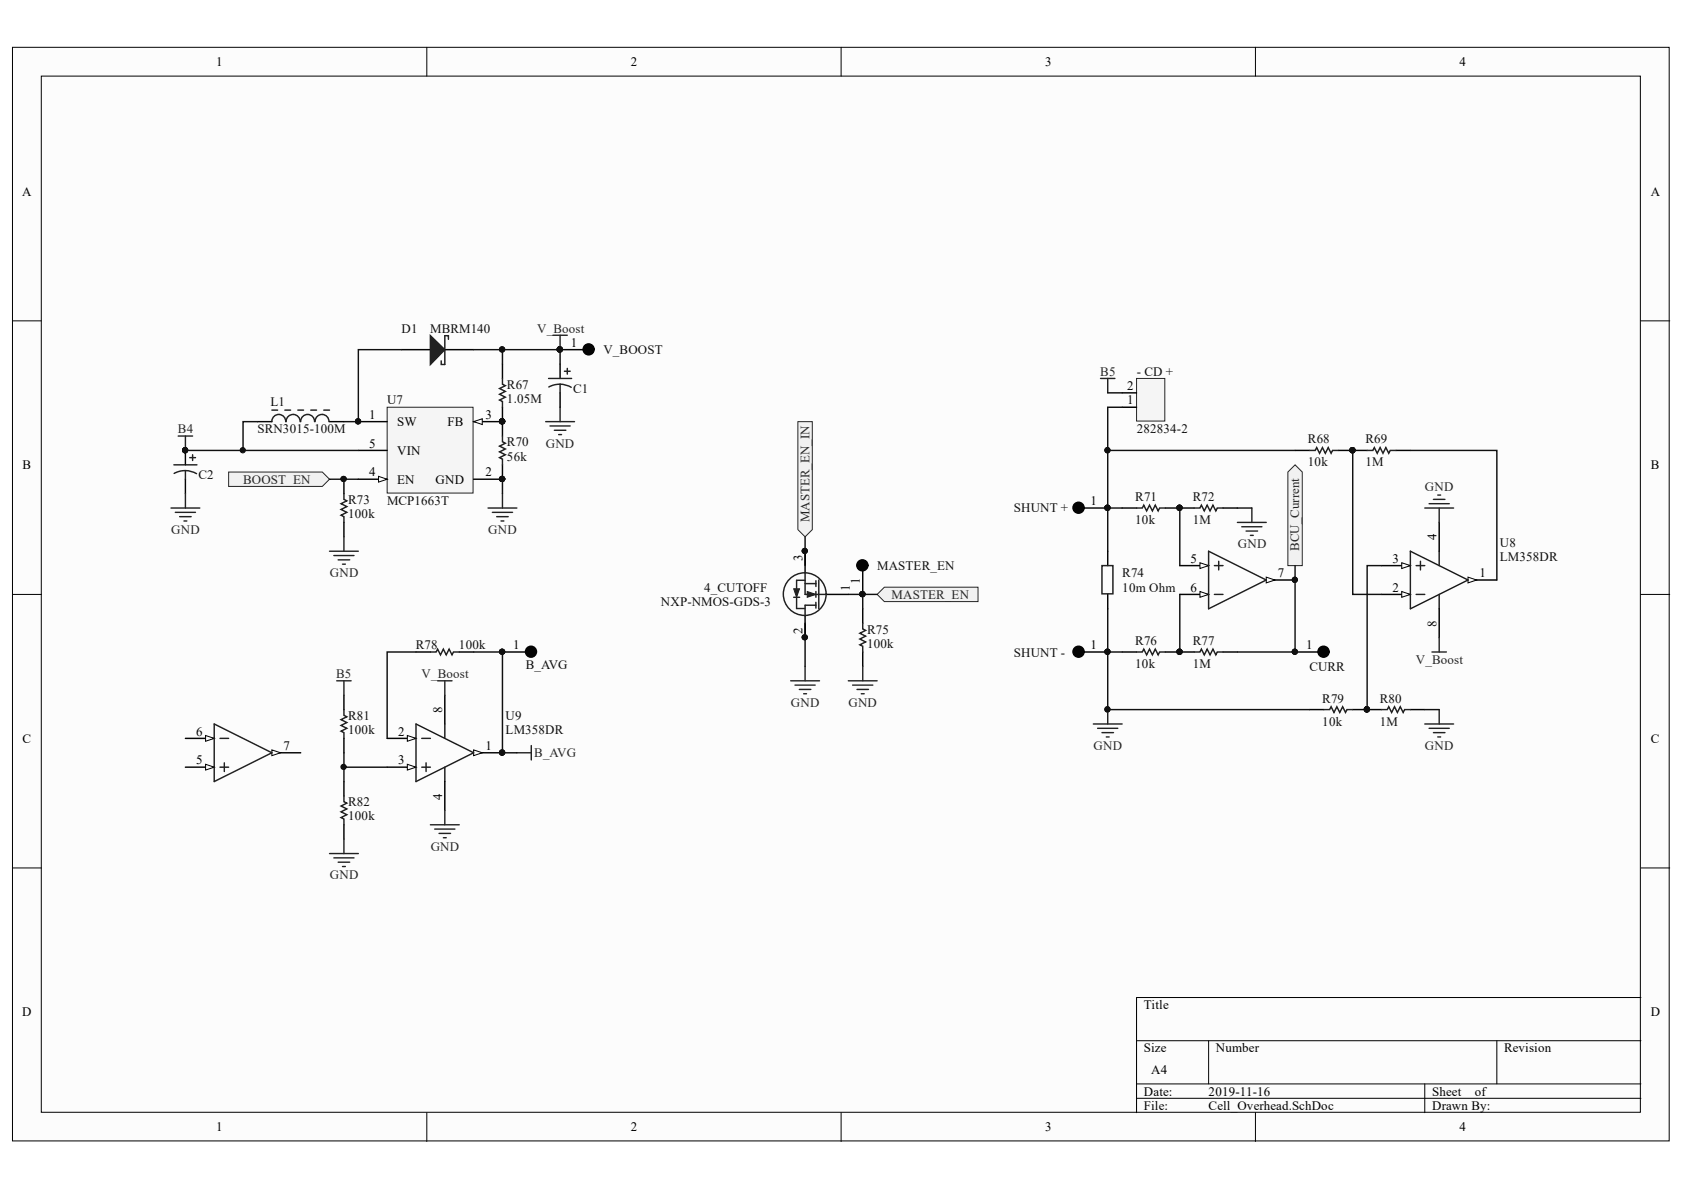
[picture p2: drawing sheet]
<svg xmlns="http://www.w3.org/2000/svg" width="297mm" height="210mm" viewBox="0 0 297 210" stroke-linecap="round" stroke-linejoin="round" font-family="sans-serif">
<defs><g id="words">
<g font-size="2.3">
<text x="38.2" y="11.7">1</text>
<text x="111.2" y="11.7">2</text>
<text x="184.3" y="11.7">3</text>
<text x="257.4" y="11.7">4</text>
<text x="3.9" y="34.5">A</text>
<text x="291.2" y="34.5">A</text>
<text x="100.7" y="61.2">1</text>
<text x="198.8" y="68.8">2</text>
<text x="198.8" y="71.3">1</text>
<text x="65.1" y="73.9">1</text>
<text x="70" y="75.1">SW</text>
<text x="78.9" y="75.1">FB</text>
<text x="85.6" y="73.9">3</text>
<text x="4" y="82.8">B</text>
<text x="65.1" y="78.9">5</text>
<text x="70" y="80.2">VIN</text>
<text x="291.2" y="82.8">B</text>
<text x="65.1" y="84">4</text>
<text x="70" y="85.3">EN</text>
<text x="76.8" y="85.3">GND</text>
<text x="85.6" y="84">2</text>
<text x="192.4" y="89.1">1</text>
<text x="253.4" y="95.2" transform="rotate(-90 253.4 95.2)">4</text>
<text x="141.5" y="99" transform="rotate(-90 141.5 99)">3</text>
<text x="210" y="99.2">5</text>
<text x="225.4" y="101.8">7</text>
<text x="245.6" y="99.2">3</text>
<text x="261" y="101.8">1</text>
<text x="149.9" y="104.3" transform="rotate(-90 149.9 104.3)">1</text>
<text x="151.7" y="103" transform="rotate(-90 151.7 103)">1</text>
<text x="210" y="104.4">6</text>
<text x="245.6" y="104.4">2</text>
<text x="141.5" y="111.8" transform="rotate(-90 141.5 111.8)">2</text>
<text x="253.4" y="110.6" transform="rotate(-90 253.4 110.6)">8</text>
<text x="90.5" y="114.5">1</text>
<text x="192.4" y="114.5">1</text>
<text x="230.4" y="114.5">1</text>
<text x="78" y="125.7" transform="rotate(-90 78 125.7)">8</text>
<text x="4" y="131">C</text>
<text x="34.6" y="129.8">6</text>
<text x="70.2" y="129.8">2</text>
<text x="291.2" y="131">C</text>
<text x="34.6" y="134.8">5</text>
<text x="50" y="132.3">7</text>
<text x="70.2" y="134.8">3</text>
<text x="85.6" y="132.3">1</text>
<text x="78" y="141.1" transform="rotate(-90 78 141.1)">4</text>
<text x="3.9" y="179.3">D</text>
<text x="201.8" y="178">Title</text>
<text x="291.2" y="179.3">D</text>
<text x="201.8" y="185.6">Size</text>
<text x="214.5" y="185.6">Number</text>
<text x="265.3" y="185.6">Revision</text>
<text x="203" y="189.4">A4</text>
<text x="201.8" y="193.2">Date:</text>
<text x="201.8" y="195.8">File:</text>
<text x="213.2" y="193.2">2019-11-16</text>
<text x="213.2" y="195.8">Cell_Overhead.SchDoc</text>
<text x="252.6" y="193.2">Sheet</text>
<text x="252.6" y="195.8">Drawn By:</text>
<text x="260.2" y="193.2">of</text>
<text x="38.2" y="199.6">1</text>
<text x="111.2" y="199.6">2</text>
<text x="184.3" y="199.6">3</text>
<text x="257.4" y="199.6">4</text>
</g>
<g font-size="2.3" fill="#0e0e0e">
<text x="70.8" y="58.7">D1</text>
<text x="75.9" y="58.7">MBRM140</text>
<text x="106.4" y="62.5">V_BOOST</text>
<text x="47.7" y="71.6">L1</text>
<text x="68.3" y="71.3">U7</text>
<text x="89.4" y="68.6">R67</text>
<text x="89.4" y="71.1">1.05M</text>
<text x="101.1" y="69.3">C1</text>
<text x="200.5" y="66.3">- CD +</text>
<text x="45.4" y="76.4">SRN3015-100M</text>
<text x="200.5" y="76.4">282834-2</text>
<text x="89.4" y="78.7">R70</text>
<text x="89.4" y="81.2">56k</text>
<text x="230.7" y="78.2">R68</text>
<text x="230.7" y="82.2">10k</text>
<text x="240.9" y="78.2">R69</text>
<text x="240.9" y="82.2">1M</text>
<text x="35" y="84.5">C2</text>
<text x="61.4" y="88.8">R73</text>
<text x="68.3" y="89.1">MCP1663T</text>
<text x="200.2" y="88.3">R71</text>
<text x="210.4" y="88.3">R72</text>
<text x="61.4" y="91.4">100k</text>
<text x="178.8" y="90.4">SHUNT +</text>
<text x="200.2" y="92.4">10k</text>
<text x="210.4" y="92.4">1M</text>
<text x="154.7" y="100.5">MASTER_EN</text>
<text x="198" y="101.8">R74</text>
<text x="264.5" y="96.4">U8</text>
<text x="264.5" y="99">LM358DR</text>
<text x="116.6" y="106.9">NXP-NMOS-GDS-3</text>
<text x="124.2" y="104.4">4_CUTOFF</text>
<text x="198" y="104.4">10m Ohm</text>
<text x="153" y="111.7">R75</text>
<text x="200.2" y="113.8">R76</text>
<text x="210.4" y="113.8">R77</text>
<text x="73.3" y="114.5">R78</text>
<text x="81" y="114.5">100k</text>
<text x="92.7" y="118.1">B_AVG</text>
<text x="153" y="114.3">100k</text>
<text x="178.8" y="115.8">SHUNT -</text>
<text x="200.2" y="117.8">10k</text>
<text x="210.4" y="117.8">1M</text>
<text x="231" y="118.3">CURR</text>
<text x="233.2" y="123.9">R79</text>
<text x="243.4" y="123.9">R80</text>
<text x="61.4" y="127">R81</text>
<text x="61.4" y="129.5">100k</text>
<text x="89.2" y="127">U9</text>
<text x="89.2" y="129.5">LM358DR</text>
<text x="233.2" y="128">10k</text>
<text x="243.4" y="128">1M</text>
<text x="61.4" y="142.2">R82</text>
<text x="61.4" y="144.7">100k</text>
</g>
<g font-size="2.3" fill="#262626">
<text x="94.8" y="58.7">V_Boost</text>
<text x="194.1" y="66.3">B5</text>
<text x="31.4" y="76.4">B4</text>
<text x="96.3" y="78.9">GND</text>
<text x="42.9" y="85.3">BOOST_EN</text>
<text x="251.3" y="86.6">GND</text>
<text x="30.2" y="94.2">GND</text>
<text x="86.1" y="94.2">GND</text>
<text x="142.8" y="92.1" transform="rotate(-90 142.8 92.1)">MASTER_EN_IN</text>
<text x="58.2" y="101.8">GND</text>
<text x="218.4" y="96.7">GND</text>
<text x="229.2" y="97.2" transform="rotate(-90 229.2 97.2)">BCU_Current</text>
<text x="157.3" y="105.7">MASTER_EN</text>
<text x="59.3" y="119.6">B5</text>
<text x="74.4" y="119.6">V_Boost</text>
<text x="249.7" y="117.1">V_Boost</text>
<text x="139.5" y="124.7">GND</text>
<text x="149.7" y="124.7">GND</text>
<text x="94.2" y="133.6">B_AVG</text>
<text x="192.9" y="132.3">GND</text>
<text x="251.3" y="132.3">GND</text>
<text x="58.2" y="155.1">GND</text>
<text x="76" y="150">GND</text>
</g>
</g></defs>
<g fill="#fcfcfc" stroke="#000" stroke-width=".18">
<path d="M2.2 8.3h292.2v192.9h-292.2z"/>
<path d="M7.3 13.4h282v182.8h-282z"/>
</g>
<g fill="none" stroke="#000" stroke-width=".18">
<path d="M75.3 8.3v5.1M148.4 8.3v5.1M221.4 8.3v5.1M2.2 56.6h5.1M289.4 56.6h5.1M2.2 104.8h5.1M289.4 104.8h5.1M2.2 153.1h5.1M289.4 153.1h5.1M289.4 176h-88.9v20.3M75.3 196.3v5M148.4 196.3v5"/>
<path d="M200.5 183.6h88.9M200.5 191.2h88.9M200.5 193.7h88.9M213.2 183.6v7.6M221.4 196.3v5M251.3 191.2v5.1M264 183.6v7.6"/>
</g>
<path d="M97.5 59.1h2.6M98.8 59.1v2.6M142 117.5v2.6M152.2 117.5v2.6M139.5 120.1h5.1M140.2 120.8h3.6M141 121.6h2M141.8 122.4h.5M149.6 120.1h5.1M150.4 120.8h3.6M151.2 121.6h2M151.9 122.4h.5" fill="none" stroke="#262626" stroke-width=".25"/>
<g fill="#0e0e0e" stroke="#0e0e0e" stroke-width=".18">
<circle cx="98.7" cy="61.6" r=".47"/>
<circle cx="32.6" cy="79.4" r=".46"/>
<circle cx="152.1" cy="104.8" r=".46"/>
</g>
<path d="M32.7 79.5v2.5M98.8 61.7h5.1M32.7 84.5v2.6M152.2 107.4v2.5M152.2 115v2.5" fill="none" stroke="#000" stroke-width=".25"/>
<path d="M30.7 82h4M32.7 83l1.2 .2 .8 .3M32.7 83l-.8 .1-1.2 .4M32.7 83v1.5M33.5 80.7h1M34 80.2v1M152.2 109.9v1l.5 .3-1 .5 1 .5-1 .5 1 .5-1 .5 .5 .3v1" fill="none" stroke="#1c1c1c" stroke-width=".25"/>
<circle cx="103.8" cy="61.6" r=".97" fill="#000" stroke="#000" stroke-width=".25"/>
<path d="M142 109.9v7.6M149.6 104.8h2.6v2.6" fill="none" stroke="#0e0e0e" stroke-width=".25"/>
<path d="M154.7 104.8l1.3-1.2h16.5v2.5h-16.5z" fill-rule="evenodd" fill="#f0f0f0" stroke="#262626" stroke-width=".18"/>
<path d="M152.2 104.8h2.5" fill="none" stroke="#0e0e0e" stroke-width=".25"/>
<circle cx="152.1" cy="104.8" r=".46" fill="#0e0e0e" stroke="#0e0e0e" stroke-width=".18"/>
<circle cx="152.1" cy="99.7" r=".97" fill="#000" stroke="#000" stroke-width=".25"/>
<path d="M152.2 99.8v5" fill="none" stroke="#000" stroke-width=".25"/>
<path d="M68.3 71.8h15.1v15.2h-15.1z" fill="#f5f5f5" stroke="#262626" stroke-width=".18"/>
<path d="M63.2 74.4h5.1M83.5 74.4h5.1" fill="none" stroke="#000" stroke-width=".25"/>
<circle cx="63.2" cy="74.3" r=".46" fill="#0e0e0e" stroke="#0e0e0e" stroke-width=".18"/>
<path d="M83.5 74.4l1.6-.5v1z" fill="#fcfcfc" stroke="#000" stroke-width=".18"/>
<g fill="#0e0e0e" stroke="#0e0e0e" stroke-width=".18">
<circle cx="88.6" cy="74.3" r=".46"/>
<circle cx="88.6" cy="84.5" r=".46"/>
</g>
<path d="M63.2 79.5h5.1M63.2 84.5h5.1M83.5 84.5h5.1" fill="none" stroke="#000" stroke-width=".25"/>
<path d="M66.8 84l1.5 .5-1.5 .5z" fill="#fcfcfc" stroke="#000" stroke-width=".18"/>
<g fill="#0e0e0e" stroke="#0e0e0e" stroke-width=".18">
<circle cx="63.2" cy="74.3" r=".46"/>
<circle cx="88.6" cy="74.3" r=".46"/>
<circle cx="88.6" cy="84.5" r=".46"/>
<circle cx="32.6" cy="79.4" r=".46"/>
<circle cx="98.7" cy="61.6" r=".47"/>
</g>
<g fill="none" stroke="#262626" stroke-width=".25">
<path d="M31.4 76.9h2.6M32.7 76.9v2.6M96.3 74.4h5M97 75.1h3.6M97.8 75.9h2M98.5 76.7h.5M98.8 71.8v2.6M30.2 89.6h5M30.9 90.4h3.6M31.7 91.1h2M32.4 91.9h.6M32.7 87.1v2.5"/>
<path d="M86.1 89.6h5.1M86.8 90.4h3.6M87.6 91.1h2M88.4 91.9h.5M88.6 87.1v2.5"/>
</g>
<path d="M70.8 61.7h5.1M78.5 61.7h5M98.8 64.2v2.6M98.8 69.3v2.5" fill="none" stroke="#000" stroke-width=".25"/>
<path d="M79.1 59.8v-.6h-.6v5.1h-.7v-.6M96.8 66.8h4M98.8 67.8l1.2 .2 .8 .3M98.8 67.8l-1.2 .1-.8 .4M98.8 67.8v1.5M99.6 65.5h1M100.1 65v1" fill="none" stroke="#1c1c1c" stroke-width=".25"/>
<path d="M98.8 61.7v2.5M88.6 84.5v2.6" fill="none" stroke="#0e0e0e" stroke-width=".25"/>
<path d="M75.9 59.2l2.6 2.5-2.6 2.6z" fill="#1c1c1c" stroke="#1c1c1c" stroke-width=".25"/>
<path d="M40.3 83.3h16.6l1.2 1.2-1.2 1.3h-16.6z" fill-rule="evenodd" fill="#f0f0f0" stroke="#262626" stroke-width=".18"/>
<path d="M32.7 79.5h30.5M45.4 74.4h-2.5v5.1M70.8 61.7h-7.6v12.7h-2.5M83.5 61.7h5.1v2.5M88.6 61.7h10.2M58.1 84.5h5.1" fill="none" stroke="#0e0e0e" stroke-width=".25"/>
<path d="M45.4 74.4h2.6M58.1 74.4h2.6M88.6 64.2v2.6M88.6 71.8v5.1M60.7 84.5v2.6M60.7 92.1v2.6M88.6 82v2.5M68.3 130.2h5.1" fill="none" stroke="#000" stroke-width=".25"/>
<g fill="#0e0e0e" stroke="#0e0e0e" stroke-width=".18">
<circle cx="60.6" cy="84.5" r=".46"/>
<circle cx="88.6" cy="74.3" r=".46"/>
<circle cx="88.6" cy="61.6" r=".47"/>
<circle cx="88.6" cy="84.5" r=".46"/>
<circle cx="98.7" cy="61.6" r=".47"/>
<circle cx="32.6" cy="79.4" r=".46"/>
<circle cx="63.2" cy="74.3" r=".46"/>
<circle cx="42.8" cy="79.4" r=".46"/>
</g>
<path d="M48 72.3h1M50.2 72.3h1.1M50.4 74.4a1.22 1.22 0 0 0-1.2-1.3 1.22 1.22 0 0 0-1.2 1.3M52.5 72.3h1M52.9 74.4a1.23 1.23 0 0 0-1.2-1.3 1.23 1.23 0 0 0-1.2 1.3M54.8 72.3h1M55.5 74.4a1.22 1.22 0 0 0-1.2-1.3 1.22 1.22 0 0 0-1.3 1.3M57.1 72.3h1M58 74.4a1.22 1.22 0 0 0-1.2-1.3 1.22 1.22 0 0 0-1.2 1.3M88.6 66.8v1l.5 .2-1 .5 1 .5-1 .5 1 .6-1 .5 .5 .2v1M88.6 76.9v1l.5 .3-1 .5 1 .5-1 .5 1 .5-1 .5 .5 .3v1M60.7 87.1v1l.5 .2-1 .5 1 .6-1 .5 1 .5-1 .5 .5 .2v1" fill="none" stroke="#1c1c1c" stroke-width=".25"/>
<path d="M58.1 97.2h5.1M58.9 98h3.5M59.6 98.8h2.1M60.4 99.5h.5M60.7 94.7v2.5" fill="none" stroke="#262626" stroke-width=".25"/>
<path d="M71.9 129.7l1.5 .5-1.5 .6z" fill="#fcfcfc" stroke="#000" stroke-width=".18"/>
<path d="M68.3 135.3h5.1" fill="none" stroke="#000" stroke-width=".25"/>
<path d="M71.9 134.8l1.5 .5-1.5 .5z" fill="#fcfcfc" stroke="#000" stroke-width=".18"/>
<path d="M83.5 132.8h5.1" fill="none" stroke="#000" stroke-width=".25"/>
<path d="M83.5 132.3l1.6 .5-1.6 .5z" fill="#fcfcfc" stroke="#000" stroke-width=".18"/>
<circle cx="88.6" cy="132.7" r=".47" fill="#0e0e0e" stroke="#0e0e0e" stroke-width=".18"/>
<path d="M73.4 127.7l10.1 5.1-10.1 5.1zM74.4 130.2h1.5M74.4 135.3h1.5M75.2 134.6v1.5M78.5 127.7v2.5M78.5 135.3v2.6" fill="none" stroke="#1c1c1c" stroke-width=".25"/>
<path d="M32.7 130.2h5.1M78.5 122.6v5.1M78.5 137.9v5" fill="none" stroke="#000" stroke-width=".25"/>
<path d="M36.3 129.7l1.5 .5-1.5 .6z" fill="#fcfcfc" stroke="#000" stroke-width=".18"/>
<path d="M32.7 135.3h5.1" fill="none" stroke="#000" stroke-width=".25"/>
<path d="M36.3 134.8l1.5 .5-1.5 .5z" fill="#fcfcfc" stroke="#000" stroke-width=".18"/>
<path d="M48 132.8h5" fill="none" stroke="#000" stroke-width=".25"/>
<path d="M48 132.3l1.5 .5-1.5 .5z" fill="#fcfcfc" stroke="#000" stroke-width=".18"/>
<path d="M75.9 115h1l.3-.5 .5 1 .5-1 .5 1 .5-1 .5 1 .3-.5h1M37.8 127.7l10.2 5.1-10.2 5.1zM38.8 130.2h1.5M38.8 135.3h1.5M39.6 134.6v1.5M60.7 125.2v1l.5 .2-1 .5 1 .5-1 .6 1 .5-1 .5 .5 .2v1M60.7 140.4v1l.5 .3-1 .5 1 .5-1 .5 1 .5-1 .5 .5 .3v1" fill="none" stroke="#1c1c1c" stroke-width=".25"/>
<g fill="#0e0e0e" stroke="#0e0e0e" stroke-width=".18">
<circle cx="88.6" cy="132.7" r=".47"/>
<circle cx="88.6" cy="115" r=".46"/>
<circle cx="60.6" cy="135.3" r=".46"/>
</g>
<g fill="none" stroke="#262626" stroke-width=".25">
<path d="M59.4 120.1h2.5M60.7 120.1v2.5M77.2 120.1h2.5M78.5 120.1v2.5M91.2 132.8h2.5M93.7 131.5v2.6M58.1 150.6h5.1M58.9 151.3h3.5M59.6 152.1h2.1M60.4 152.8h.5M60.7 148v2.6M75.9 145.5h5.1"/>
<path d="M76.7 146.2h3.5M77.4 147h2.1M78.2 147.8h.5M78.5 142.9v2.6"/>
</g>
<circle cx="93.7" cy="115" r=".97" fill="#000" stroke="#000" stroke-width=".25"/>
<path d="M73.4 115h2.5M81 115h2.5M88.6 115h5.1M243.7 104.8h5.1M60.7 122.6v2.6M60.7 130.2v2.6M60.7 137.9v2.5M60.7 145.5v2.5" fill="none" stroke="#000" stroke-width=".25"/>
<path d="M73.4 115h-5.1v15.2M83.5 115h5.1v17.8h2.6M60.7 132.8v5.1M60.7 135.3h7.6" fill="none" stroke="#0e0e0e" stroke-width=".25"/>
<path d="M247.2 104.3l1.6 .5-1.6 .6z" fill="#fcfcfc" stroke="#000" stroke-width=".18"/>
<path d="M243.7 99.8h5.1" fill="none" stroke="#000" stroke-width=".25"/>
<path d="M247.2 99.3l1.6 .5-1.6 .5z" fill="#fcfcfc" stroke="#000" stroke-width=".18"/>
<path d="M258.9 102.3h5.1" fill="none" stroke="#000" stroke-width=".25"/>
<path d="M258.9 101.8l1.6 .5-1.6 .5z" fill="#fcfcfc" stroke="#000" stroke-width=".18"/>
<path d="M248.8 97.2l10.1 5.1-10.1 5.1zM249.8 99.8h1.5M250.6 99v1.5M253.9 97.2v2.6M249.8 104.8h1.5M253.9 104.8v2.6" fill="none" stroke="#1c1c1c" stroke-width=".25"/>
<path d="M253.9 92.1v5.1M208.1 104.8h5.1M253.9 107.4v5.1" fill="none" stroke="#000" stroke-width=".25"/>
<path d="M211.7 104.3l1.5 .5-1.5 .6z" fill="#fcfcfc" stroke="#000" stroke-width=".18"/>
<path d="M208.1 99.8h5.1" fill="none" stroke="#000" stroke-width=".25"/>
<path d="M211.7 99.3l1.5 .5-1.5 .5z" fill="#fcfcfc" stroke="#000" stroke-width=".18"/>
<path d="M223.4 102.3h5" fill="none" stroke="#000" stroke-width=".25"/>
<path d="M223.4 101.8l1.5 .5-1.5 .5z" fill="#fcfcfc" stroke="#000" stroke-width=".18"/>
<g fill="#0e0e0e" stroke="#0e0e0e" stroke-width=".18">
<circle cx="228.4" cy="102.3" r=".46"/>
<circle cx="208.1" cy="115" r=".46"/>
</g>
<path d="M213.2 97.2l10.2 5.1-10.2 5.1zM214.2 99.8h1.5M215 99v1.5M210.6 115h1.1l.2-.5 .5 1 .5-1 .5 1 .5-1 .6 1 .2-.5h1M214.2 104.8h1.5" fill="none" stroke="#1c1c1c" stroke-width=".25"/>
<path d="M208.1 115h2.5M215.7 115h2.6" fill="none" stroke="#000" stroke-width=".25"/>
<path d="M227.2 83.3l1.2-1.3 1.3 1.3v16.5h-2.5z" fill-rule="evenodd" fill="#f0f0f0" stroke="#262626" stroke-width=".18"/>
<g fill="#000" stroke="#000" stroke-width=".25">
<circle cx="190.2" cy="89.6" r=".97"/>
<circle cx="190.2" cy="115" r=".97"/>
<circle cx="233.5" cy="115" r=".97"/>
</g>
<g fill="none" stroke="#000" stroke-width=".25">
<path d="M228.4 79.5h2.6M236.1 79.5h5M246.2 79.5h2.6M190.3 89.6h5.1M197.9 89.6h2.6M205.6 89.6h5M215.7 89.6h2.6M190.3 115h5.1M197.9 115h2.6M205.6 115h2.5M228.4 115h5.1M231 125.2h2.5"/>
<path d="M238.6 125.2h5.1M248.8 125.2h2.5"/>
</g>
<g fill="#0e0e0e" stroke="#0e0e0e" stroke-width=".18">
<circle cx="195.3" cy="89.6" r=".46"/>
<circle cx="195.3" cy="115" r=".46"/>
<circle cx="208.1" cy="115" r=".46"/>
<circle cx="228.4" cy="115" r=".46"/>
<circle cx="208.1" cy="89.6" r=".46"/>
<circle cx="238.5" cy="79.4" r=".46"/>
<circle cx="241.1" cy="125.1" r=".46"/>
<circle cx="195.3" cy="125.1" r=".46"/>
</g>
<path d="M238.6 79.5v25.3h5.1M248.8 79.5h15.2v22.8M142 94.7v5.1M197.9 89.6h-2.5v7.6M208.1 89.6v10.2M218.3 89.6h2.5M228.4 99.8v15.2h-10.1M243.7 99.8h-2.6v25.4M195.4 107.4v7.6h2.5M195.4 115v10.2h35.6M208.1 104.8v10.2M251.3 125.2h2.6" fill="none" stroke="#0e0e0e" stroke-width=".25"/>
<path d="M231 79.5h1l.2-.6 .6 1.1 .5-1.1 .5 1.1 .5-1.1 .5 1.1 .2-.5h1.1M241.1 79.5h1.1l.2-.6 .5 1.1 .5-1.1 .5 1.1 .6-1.1 .5 1.1 .2-.5h1M200.5 89.6h1l.2-.5 .6 1 .5-1 .5 1 .5-1 .5 1 .2-.5h1.1M210.6 89.6h1.1l.2-.5 .5 1 .5-1 .5 1 .5-1 .6 1 .2-.5h1M200.5 115h1l.2-.5 .6 1 .5-1 .5 1 .5-1 .5 1 .2-.5h1.1M233.5 125.2h1l.3-.5 .5 1 .5-1 .5 1 .5-1 .5 1 .3-.5h1M243.7 125.2h1l.3-.5 .5 1 .5-1 .5 1 .5-1 .5 1 .3-.5h1" fill="none" stroke="#1c1c1c" stroke-width=".25"/>
<g fill="none" stroke="#262626" stroke-width=".25">
<path d="M218.3 92.1h5.1M219 92.9h3.6M219.8 93.7h2M220.6 94.4h.5M220.8 89.6v2.5M251.3 89.6h5.1M252.1 88.8h3.5M252.8 88.1h2.1M253.6 87.3h.5M253.9 89.6v2.5M252.6 115h2.5M253.9 112.5v2.5"/>
<path d="M251.3 127.7h5.1M252.1 128.5h3.5M252.8 129.2h2.1M253.6 130h.5M253.9 125.2v2.5"/>
</g>
<path d="M140.7 74.4h2.6v19l-1.3 1.3-1.3-1.3z" fill-rule="evenodd" fill="#f0f0f0" stroke="#262626" stroke-width=".18"/>
<path d="M194.1 66.8h2.6M195.4 66.8v2.5M192.8 127.7h5.1M193.6 128.5h3.6M194.4 129.2h2M195.1 130h.5M195.4 125.2v2.5" fill="none" stroke="#262626" stroke-width=".25"/>
<path d="M228.4 79.5h-33v10.1" fill="none" stroke="#0e0e0e" stroke-width=".25"/>
<g fill="#0e0e0e" stroke="#0e0e0e" stroke-width=".18">
<circle cx="195.3" cy="79.4" r=".46"/>
<circle cx="195.3" cy="89.6" r=".46"/>
<circle cx="195.3" cy="125.1" r=".46"/>
</g>
<path d="M195.4 97.2v2.6M195.4 104.8v2.6" fill="none" stroke="#000" stroke-width=".25"/>
<path d="M194.4 99.8h1.9v4.9h-1.9z" fill="none" stroke="#1c1c1c" stroke-width=".25"/>
<path d="M200.5 66.8h5v7.5h-5z" fill="#f5f5f5" stroke="#262626" stroke-width=".18"/>
<path d="M197.9 69.3h2.6M197.9 71.8h2.6M142 97.2v3.8M142 108.7v3.8M145.8 104.8h3.8" fill="none" stroke="#000" stroke-width=".25"/>
<path d="M195.4 69.3h2.5M197.9 71.8h-2.5v7.7" fill="none" stroke="#0e0e0e" stroke-width=".25"/>
<g fill="#0e0e0e" stroke="#0e0e0e" stroke-width=".18">
<circle cx="195.3" cy="79.4" r=".46"/>
<circle cx="142" cy="97.2" r=".46"/>
<circle cx="142" cy="112.4" r=".46"/>
</g>
<g fill="none" stroke="#1c1c1c" stroke-width=".25">
<path d="M140 105.4h1M140.5 105.4v1.9h1.4M142 102.9h1.9M142 102.4h-1.5v1.7M142 101v3.8h3.8M143.9 106.8h-1.9v1.9M143.9 102.4v1.1M143.9 104.3v1.1M143.9 106.2v1.1M144.4 102.3v5.1"/>
<circle cx="142" cy="104.8" r="3.8"/>
</g>
<g fill="#1c1c1c" stroke="#1c1c1c" stroke-width=".18">
<path d="M140 103.9h1l-.5 1.5z"/>
<path d="M142.4 104.3l1.5 .5-1.5 .6z"/>
</g>
<use href="#words"/>
</svg>
